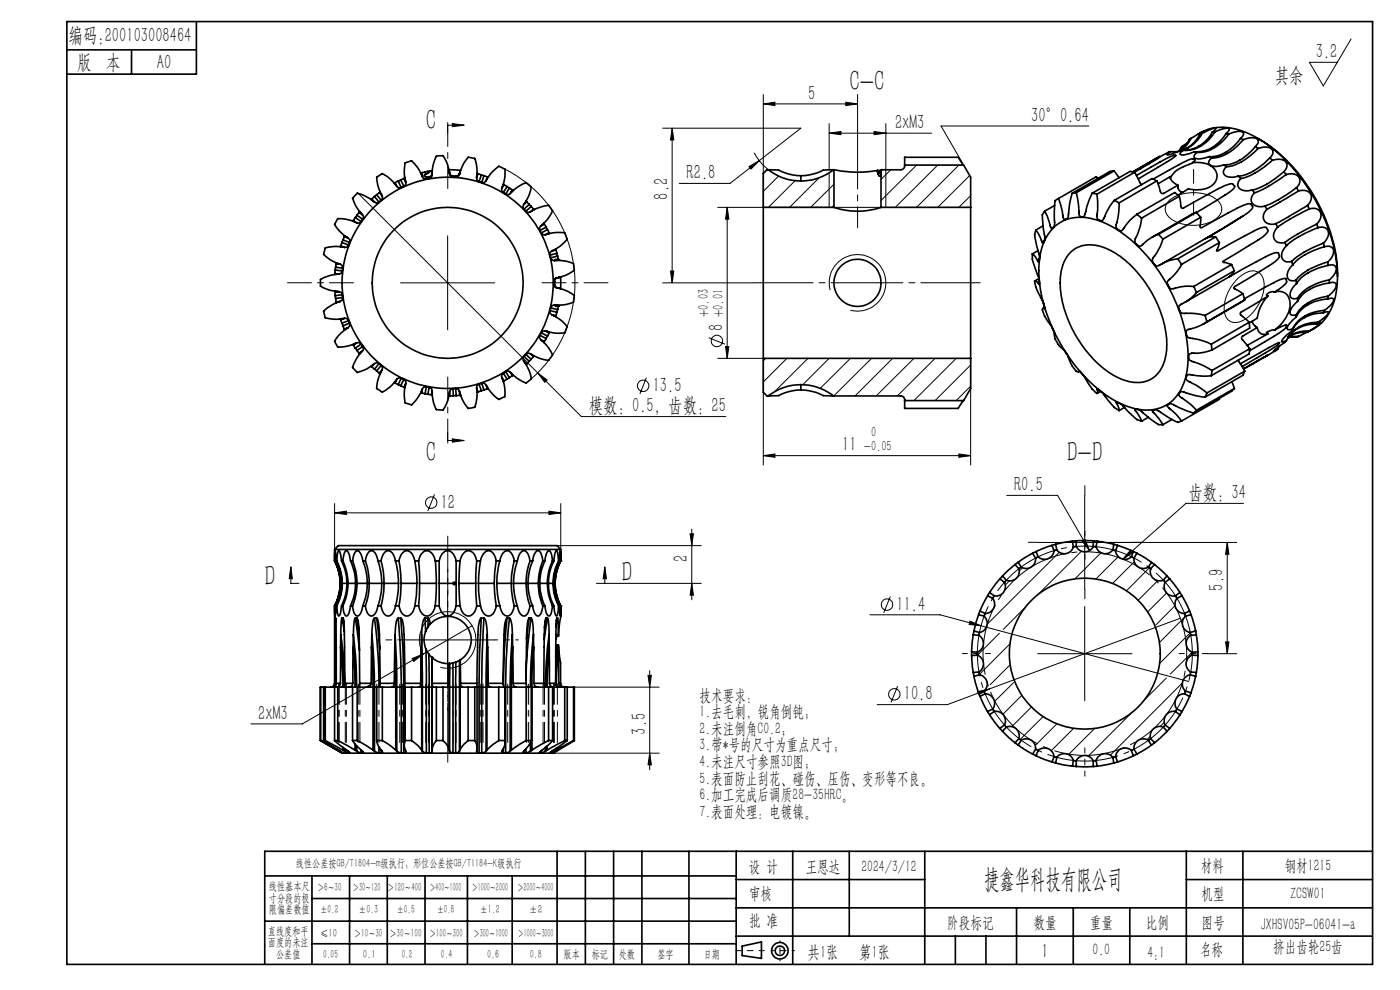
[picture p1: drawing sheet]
<svg xmlns="http://www.w3.org/2000/svg" width="297mm" height="210mm" viewBox="0 0 297 210" stroke-linecap="round" stroke-linejoin="round" font-family="sans-serif">
<defs><g id="words">
<g font-size="6.3">
<text x="180.2" y="19.4">C-C</text>
<text x="90.4" y="27.6">C</text>
<text x="90.4" y="98">C</text>
<text x="226.4" y="98">D-D</text>
<text x="56.2" y="124.3">D</text>
<text x="131.9" y="123.4">D</text>
</g>
<text font-size="5.6" x="208.8" y="188.3">捷鑫华科技有限公司</text>
<g font-size="4.4">
<text x="14.6" y="8.8">编码:200103008464</text>
<text x="16.4" y="14.6">版 本</text>
<text x="33.3" y="14.6">A0</text>
<text x="270.4" y="17.3">其余</text>
<text x="279.1" y="12.3">3.2</text>
<text x="171.5" y="21.2">5</text>
<text x="189.9" y="27.3">2xM3</text>
<text x="218.7" y="25.8">30°0.64</text>
<text x="145.7" y="38">R2.8</text>
<text x="141.7" y="42.3" transform="rotate(-90 141.7 42.3)">8.2</text>
<text x="153.4" y="70.3" transform="rotate(-90 153.4 70.3)">8</text>
<text x="138.5" y="83.1">13.5</text>
<text x="124.9" y="87.5">模数：0.5，齿数：25</text>
<text x="178.7" y="95.8">11</text>
<text x="93.5" y="107.9">12</text>
<text x="215.1" y="104.2">R0.5</text>
<text x="252.1" y="105.8">齿数：34</text>
<text x="145.9" y="119.1" transform="rotate(-90 145.9 119.1)">2</text>
<text x="259.5" y="125.3" transform="rotate(-90 259.5 125.3)">5.9</text>
<text x="190.2" y="129.5">11.4</text>
<text x="191.7" y="148.6">10.8</text>
<text x="54.8" y="152.7">2xM3</text>
<text x="137" y="155.8" transform="rotate(-90 137 155.8)">3.5</text>
<text x="221" y="203.2">1</text>
</g>
<g font-size="3.8">
<text x="171.3" y="203.2">共1张</text>
<text x="182.3" y="203.2">第1张</text>
</g>
<g font-size="3.5">
<text x="148.4" y="148.6">技术要求：</text>
<text x="148.4" y="152.1">1.去毛刺，锐角倒钝；</text>
<text x="148.4" y="155.6">2.未注倒角C0.2；</text>
<text x="148.4" y="159.2">3.带*号的尺寸为重点尺寸；</text>
<text x="148.4" y="162.7">4.未注尺寸参照3D图；</text>
<text x="148.4" y="166.2">5.表面防止刮花、碰伤、压伤、变形等不良。</text>
<text x="148.4" y="169.8">6.加工完成后调质28-35HRC。</text>
<text x="148.4" y="173.3">7.表面处理：电镀镍。</text>
<text x="158.9" y="184.9">设 计</text>
<text x="170.9" y="184.9">王恩达</text>
<text x="182.7" y="184.9">2024/3/12</text>
<text x="254.7" y="184.7">材料</text>
<text x="272.5" y="184.7">钢材1215</text>
<text x="158.9" y="190.8">审核</text>
<text x="254.9" y="190.7">机型</text>
<text x="273.8" y="190.8">ZCSW01</text>
<text x="158.9" y="196.5">批 准</text>
<text x="200.9" y="196.9">阶段标记</text>
<text x="219.3" y="196.9">数量</text>
<text x="231.2" y="196.9">重量</text>
<text x="243.1" y="196.9">比例</text>
<text x="254.9" y="196.9">图号</text>
<text x="267.4" y="197.3">JXHSV05P-06041-a</text>
<text x="231.8" y="202.5">0.0</text>
<text x="243.4" y="203.2">4:1</text>
<text x="254.5" y="202.5">名称</text>
<text x="270.1" y="201.8">挤出齿轮25齿</text>
</g>
<g font-size="3.1">
<text x="150.3" y="67.2" transform="rotate(-90 150.3 67.2)">+0.03</text>
<text x="153.4" y="67.2" transform="rotate(-90 153.4 67.2)">+0.01</text>
<text x="183.3" y="95.7">-0.05</text>
<text x="184.8" y="92.6">0</text>
</g>
<g font-size="2.5">
<text x="62.8" y="184">线性公差按GB/T1804-m级执行；形位公差按GB/T1184-K级执行</text>
<text x="57.1" y="188.8">线性基本尺</text>
<text x="57.1" y="191.3">寸分段的极</text>
<text x="67.3" y="189.1">＞6～30</text>
<text x="74.9" y="189.1">＞30～120</text>
<text x="82.2" y="188.9">＞120～400</text>
<text x="91.2" y="188.9">＞400～1000</text>
<text x="100.1" y="189.1">＞1000～2000</text>
<text x="109.8" y="189.1">＞2000～4000</text>
<text x="57.1" y="193.8">限偏差数值</text>
<text x="67.9" y="193.8">±0.2</text>
<text x="76.1" y="193.8">±0.3</text>
<text x="84.2" y="193.8">±0.5</text>
<text x="92.7" y="193.8">±0.8</text>
<text x="101.8" y="193.8">±1.2</text>
<text x="112.2" y="193.8">±2</text>
<text x="56.8" y="198.3">直线度和平</text>
<text x="56.8" y="200.7">面度的未注</text>
<text x="58.6" y="203.2">公差值</text>
<text x="67.9" y="198.7">≤10</text>
<text x="68.6" y="203.2">0.05</text>
<text x="75.2" y="198.7">＞10～30</text>
<text x="77" y="203.2">0.1</text>
<text x="82.6" y="198.7">＞30～100</text>
<text x="85.2" y="203.2">0.2</text>
<text x="91.1" y="198.7">＞100～300</text>
<text x="93.5" y="203.2">0.4</text>
<text x="100.4" y="198.7">＞300～1000</text>
<text x="103.3" y="203.2">0.6</text>
<text x="109.8" y="198.7">＞1000～3000</text>
<text x="112.4" y="203.2">0.8</text>
<text x="119.6" y="203.2">版本</text>
<text x="125.5" y="203.2">标记</text>
<text x="131.3" y="203.2">处数</text>
<text x="139.5" y="203.2">签字</text>
<text x="149.3" y="203.2">日期</text>
</g>
</g></defs>
<g fill="none" stroke="#000" stroke-width=".21">
<path d="M286.6 8.2l-5.9 10-2.9-5h5.9M96 26.2l2.5 .4-2.5 .3zM98.5 26.6h-3.5v1.7M107.1 35.9a27 27 0 0 1 5.5 44.6M140.6 27.2h29.3l-15 11.7h-10.8M142.6 27.2l.3 2.5h-.7zM142.6 27.2v32.8M158.9 35.3l2.2-1.2-1.8 1.8zM160 32.4a11.7 11.7 0 0 0 3 3.6M161.9 22l2.5-.3v.7zM161.9 20.1v23.9M161.9 22h20"/>
<path d="M165.2 37.4l-3.3 3.2M168.7 38.3l-5.7 5.7M173.8 37.7l-6.3 6.3M175.9 28.2l2.5-.3v.7zM175.9 26.2v9.8M175.9 28.2h21.7M175.9 36.6v7.4M176.9 39.1l-4.9 4.9M179.4 21.7l2.5 .3-2.5 .4zM181.9 20.1v15.6M185.4 27.9l2.5 .3-2.5 .4zM187.9 26.2v17.8"/>
<path d="M189 36l-2.1 2.1M194.5 35l-7.6 7.5M198.9 35l-9 9M203.4 35l-8.9 9M205.7 37.2l-6.8 6.8M231 26.7h-31.4l4.8 8.3M75.9 40.9l38.2 38.2M85 60h20M95 50v20M140.6 60h19.3M142.2 57.5h.7l-.3 2.5zM152.3 44h34.6"/>
<path d="M154.3 44v32M154.3 44l.3 2.5h-.7zM176.9 43.6l-.4 .4M205.9 41.5l-2.5 2.5M247.9 42.7a8.8 8.8 0 0 1 8.7-1.2 3.4 3.4 0 0 1 2.6 2.9 4.3 4.3 0 0 1-3.8 3.1 8.2 8.2 0 0 1-7.6-1.7 2.22 2.22 0 0 1 .1-3.1zM262.3 59.4a4.5 4.5 0 0 1 4.4-1.8 3.2 3.2 0 0 1 1.4 3.8 8.6 8.6 0 0 1-5.6 7 2.42 2.42 0 0 1-2.8-2.7 9.4 9.4 0 0 1 2.6-6.3zM114.1 79.1l2 1.5-.5 .5zM114.1 79.1l9.2 9.3h30.7M150.4 71.6l3.4 1.4M152.3 76h9.6v22.6M153.9 73.5h.7l-.3 2.5zM162.5 76l-.6 .5"/>
<path d="M166.9 76l-5 5M171.4 76l-7.1 7.1M175.9 76l-5.6 5.6M176.1 61.6a6 6 0 0 1 5.3-7.6 6 6 0 0 1 6.5 6.5 6 6 0 0 1-7.5 5.3M180.4 76l-6.4 6.4M184.9 76l-8 8M189.4 76l-8 8M193.9 76l-8 8M198.4 76l-8 8M202.8 76l-8.9 9M205.9 77.4l-7.5 7.6M205.9 76v22.6"/>
<path d="M95 91.7v1.7h3.5M96 93.1l2.5 .3-2.5 .4zM137.1 80.1l-1.4 3.5M161.9 96.7l2.5-.4v.7zM161.9 96.7h44M203.4 96.3l2.5 .4-2.5 .3zM205.9 81.9l-3.1 3.1M71 108.8l2.5-.4v.7zM71 106.8v9.7M71 108.8h48M92.2 104.9l-1.4 3.5M116.5 108.4l2.5 .4-2.5 .3z"/>
<path d="M118.2 115.7h30.6M119 106.8v9.7M146.4 113.2h.7l-.3 2.5zM146.8 112.2v15M213.6 105.1h10.8l6.7 11.7M224.7 117.1l-15.3 15.3M229.4 116.9l-9.1 9.1M229.6 114.8l.6-.4 .9 2.4zM230.1 105v20.1M233.6 117.3l-5.6 5.5M237.2 118.1l-4.7 4.7M239.9 116.7l.4 .5-2.1 1.4z"/>
<path d="M240.6 119.2l-4.6 4.6M260.3 115.1v23.6M260.3 115.1l.4 2.5h-.7zM262.4 115.1h-42.3M263.8 106.8h-12.2l-13.4 11.8M61.7 120.3l.3 2.5h-.7zM61.7 120.3v3.4h1.7M85 135.7h20M87.4 139.7l2.4-1-2 1.6zM89.2 137.3a6 6 0 0 1 5.3-7.5 6 6 0 0 1 6.5 6.5 6 6 0 0 1-7.6 5.3M95 125.8v20M95.9 123.7h1"/>
<path d="M96 123.4l.7 .7M96.4 123.3v.9M96.7 123.4l-.7 .7M100.2 132.7l-36.1 20.9h-10.9M126.5 123.7h22.3M128.3 120.3l.4 2.5h-.7zM128.3 120.3v3.4M146.8 123.7l.3 2.6h-.7zM184.5 130.4h14.9l8.7 2.3M188.9 126.5l-1.4 3.5M205.8 131.8l2.3 .9-2.5-.2zM208.1 132.7l44.1 11.9"/>
<path d="M211 126.4l-.2 .1M212 134.3l-4.6 4.7M214.1 123.2l-.8 .9M214.3 136.6l-6.5 6.5M216.9 120.4l-.7 .7M217.5 128.8l-4.7 4.7M220.1 138.7h20M230.1 128.6v20.1M243.8 120.4l-4.8 4.9M245.6 123.2l-4.2 4.1M247.5 125.8l-4 4M249.3 128.5l-4 4"/>
<path d="M250.4 131.2l-40.5 14.9M251.1 131.1l-5.1 5.2M252.5 134.3l-6.5 6.4M252.9 138.4l-4.7 4.6M256.1 138.7h6.3M260 136.2h.7l-.4 2.5zM117.4 159.8h22.4M121.8 145.8h18M137.5 143.3h.7l-.4 2.5zM137.8 159.8l.4 2.4h-.7zM137.8 142.3v21M190.4 145.5l-1.4 3.5"/>
<path d="M207.4 146.7l2.5-.6-2.3 1.2zM209.9 146.1l-8.9 3.4h-14.9M214.3 141l-4.2 4.2M215 144.8l-4 4M216.8 147.5l-4 4M218.8 150l-4.2 4.2M221.3 152l-4.9 4.9M224.2 153.5l-4.6 4.6M227.8 154.5l-4.8 4.7M232.2 154.5l-5.5 5.5M240 151.3l-9.1 9.1M244 156.2l-.7 .7"/>
<path d="M247 153.2l-.9 .9M247.4 143.8l-4.6 4.7M249.4 150.8l-.1 .1M250.8 144.9l-15.3 15.3"/>
<circle cx="152.1" cy="72.3" r="1.22"/>
<circle cx="136.4" cy="81.8" r="1.22"/>
<circle cx="91.5" cy="106.6" r="1.21"/>
<circle cx="188.2" cy="128.2" r="1.2"/>
<circle cx="189.7" cy="147.3" r="1.21"/>
</g>
<path d="M250.8 132.3a21.6 21.6 0 0 0-36.1-8.7 21.6 21.6 0 0 0 9.7 35.9 21.6 21.6 0 0 0 26.7-25.9l-.3-1.3" fill="none" stroke="#000" stroke-width=".21" stroke-dasharray="15.2 1.3 1.3 1.3" stroke-dashoffset="6.4" stroke-linecap="butt"/>
<path d="M252 132a22.8 22.8 0 0 0-38.2-9.2 22.8 22.8 0 0 0 10.3 37.8 22.8 22.8 0 0 0 28.2-27.3l-.3-1.3" fill="none" stroke="#000" stroke-width=".21" stroke-dasharray="15.2 1.3 1.3 1.3" stroke-dashoffset="2.7" stroke-linecap="butt"/>
<g fill="none" stroke="#000" stroke-width=".35">
<path d="M14.2 10.6h27.5M14.2 4.6h277v200h-277zM27.9 10.6v5.1M41.7 4.6v11.1h-27.5M83.7 38.8h-.1M83.7 38.8l.3 .5M83.8 38.8l.4 .7M83.8 38.8h-.1M84 39.3l-1.5-1.6-1.4-.9-.9 .6-.3 .2 .2 1.5 .8 2.1M84 39.3l.2 .2M84.2 39.5l.3 .3 .6-.1M84.5 38.4l-.7 .4"/>
<path d="M84.5 38.4l.6 1.3M85 38.2l.7 1.3M85 38.2l-.5 .2M85.7 39.5l-.6 .2M85.7 37.8l.4 .9M85.7 37.8l-.7 .4M85.8 37.8l.2 .5M85.8 37.8h-.1M85.9 37.8h-.1M86 38.3l.1 .4M86.1 38.7l-.1 .5-.3 .3M89.4 36.6l-.1 .1"/>
<path d="M89.4 36.6l.1 .6M89.4 36.6h.1M89.4 36.6l.2 .9M89.5 37.2l-1.1-1.9-1.1-1.2h-.2l-1.2 .5-.1 2.1 .2 1.6M89.5 37.2l.1 .3M89.6 37.5l.2 .3 .7 .2M90.2 36.5l-.8 .1M90.2 36.5l.1 .5M90.3 37l-.3 .3 .4 .2M90.4 37.5l.1 .5M90.8 36.4v.3M90.8 36.4l-.6 .1"/>
<path d="M90.8 36.7l-.5 .3M91 37.5l.1 .3M91 37.5h-.6M91.1 37.8l-.6 .2M91.3 36.3l-.5 .4M91.3 36.3l-.5 .1M91.6 36.5l.1 .3M91.6 36.8l.1 .3M91.6 36.8l-.2 .5-.4 .2M91.6 36.2v.6M91.6 36.2h.1M91.6 36.2l-.3 .1"/>
<path d="M91.7 37.1l-.2 .4-.4 .3M91.7 36.8v.3M95.2 36h.1M95.3 36l2.3 .2M95.3 36v.3M95.3 36.5l-.5-2.1-.8-1.4h-.9l-.5 .1-.3 .7-.4 1.3-.2 1.7M95.3 36.3v.2M95.3 36.5l.1 .4M95.3 36.3l.1 .4M95.4 36.9l.3 .5 .4 .1M95.4 36.7v.2M95.4 36.7a.73 .73 0 0 0 .7 .7"/>
<path d="M96.1 37.5l.6 .1M96.1 37.4v.1M96.1 37.4h.6M96.7 37.4v.2M97.5 37l-.4 .5-.4 .1M97.5 36.8v.2M97.5 36.8l-.3 .4-.5 .2M97.6 36.6l.8-2 .9-1.2h.2l1.2 .2 .5 2.1-.1 1.7M97.6 36.4v.2M97.6 36.6l-.1 .4M97.6 36.4l-.1 .4M97.6 36.2v.2"/>
<path d="M97.6 36.2h.1M101.1 37.7l.2 .6 .3 .2M101.1 37.4v.3M101.3 36.9l-.1-.1 .2 .1M101.3 36.9l-.2 .5M101.3 36.9h.1M101.4 36.9l-.3 .8M101.4 36.9l.7 .2M101.6 38.5l.6 .2M102.1 37.1l-.5 1.4M102.1 37.1l.6 .2M102.7 37.3l.7 .2"/>
<path d="M102.7 37.3l-.5 1.4M103.1 38.3l-.3 .4h-.6M103.3 38l1.3-1.7 1.2-1 .7 .3 .6 .3v.5l-.1 1.6-.4 1.6M103.3 38l-.2 .3M103.4 37.5l-.3 .8M103.4 37.5v.1M103.4 37.6h.2M103.4 37.6l-.1 .4M106.5 39.9v.6l.3 .3M106.6 39.6l-.1 .3M106.8 39.1h.1M106.9 39.1l-.3 .5"/>
<path d="M106.9 39.1v.1M106.9 39.2l-.4 .7M106.9 39.2l.7 .4M107.6 39.6l-.8 1.2M107.6 39.6l.5 .3M108.1 39.9l.6 .4M108.1 39.9l-.8 1.3M163 36h.2a6.9 6.9 0 0 1 3.5 .7l1.6 .4 1.6 .2M163 36a11.4 11.4 0 0 0 6.9 2.4M163 36h-.3l-.8 .8v7.2M169.9 37.3v1.1M176.8 36l-2.1 .1-2.3 .8-2.5 .4"/>
<path d="M176.8 36a11.6 11.6 0 0 1-6.9 2.4M176.8 36h.1M176.9 36l.8 .2a22.7 22.7 0 0 0 8.4 0M176.9 36v8M186.1 36.2h.8M186.1 36.2l.1 .2M186.2 36.4v.4M186.2 36.4l.7 .1M186.2 36.8l.3 .6M186.2 36.8h.7M186.9 36.7l-.1 .6-.2 .1M186.9 36h.1"/>
<path d="M186.9 36v8M191.9 35a.81 .81 0 0 1-.8 1h-4.2M191.9 35v-1.6h11.4l1 1.6M191.9 35h12.5l1.5 2.6v6.4M232.9 37.8l-.3-.3-8.1 4.6M236.3 36.3l1.1 1.4M236.3 36.3l-.8 .1-8.1 4.6M236.3 36.3l-8 4.6M240.3 36.5l5.6-3.1-5.2 3.1M240.7 36.5l1.1 2.2 .4 .4M240.7 36.5l-1-.1-8 4.6M240.7 36.5l-8 4.7"/>
<path d="M241.1 37.2l6.6-3.7 1.3-.6 .4 .1-1.6 1.2-6.3 3.8M245.2 33.6l-4.9 2.9M245.4 38.4l.8 2.4a.46 .46 0 0 0 .7 .2l3-1.7M245.4 38.4l-1-.5-8 4.6M245.4 38.4l-8 4.6M245.7 39l2.5-1.5a2.42 2.42 0 0 0 1.7 1.8M248.3 32.2l-3.2 1.5 .9-.5h.1M249.9 39.3l.2 1 .8 .5M250 32.1l-1.7 .1M250.8 31.1l-.6 .9M251 31.9h-.5l-2 .8-.9 .1 .7-.6M251 31.9l-.7 .6a.46 .46 0 0 0 .7 .4l2.4-.7"/>
<path d="M252 30.3l-1.2 .8M252.7 29.3l-.4 .3-.7 1.2-1.1 1.1M252.7 29.3l-.7 1.2-1.4 1.4M253 34.5a4.9 4.9 0 0 1 4.9 1.8 2.77 2.77 0 0 1-2.5 3.8l-1.6 .2-1.7-.2-2.2 1.3M253 34.5l.5-.6a1.42 1.42 0 0 0-1.7 .2l-7.1 3.9M253 34.5l-.4 .2a7.3 7.3 0 0 0-4.1 2.6l-.2 .5M253.4 32.2l.6 .1M254 32.3l-.2 .2a.57 .57 0 0 0-.5 .5 .57 .57 0 0 0 .4 .6 4.4 4.4 0 0 0 2.8-.4M254.1 28.5a10.9 10.9 0 0 1 10.8-.2 34 34 0 0 1 15.1 16 30 30 0 0 1 3.4 17.9 10.1 10.1 0 0 1-6 8.3M254.6 28.4l.7-.5-2.6 1.4M254.6 28.4a6.9 6.9 0 0 1-3.8 3.5M255 28.3l-.4 .1"/>
<path d="M255 28.3a7.3 7.3 0 0 1-4.1 3.6M256.5 33.2l.5 .3M257 33.5a.9 .9 0 0 0-.3 1.5 3.6 3.6 0 0 0 2.9 0M257.2 28h.5M257.2 28l.7-.7a.67 .67 0 0 0-.9 .1l-2 .9M257.2 28a7.1 7.1 0 0 1-5.8 3.9M257.7 28l1.2-.5a2.24 2.24 0 0 1 1.8-.2l.1 .3-.7 .7M257.7 28a7.4 7.4 0 0 1-6.7 3.9M259.6 35l.6 .4M260.1 28.3l.6 .2M260.1 28.3a7.3 7.3 0 0 1-6.7 3.9M260.2 35.4a1.16 1.16 0 0 0-.6 1.4 1.16 1.16 0 0 0 1.3 .8h1l.8-.2"/>
<path d="M260.7 28.5a3.7 3.7 0 0 1 3-.5 .86 .86 0 0 1-.5 1.3M260.7 28.5a8.1 8.1 0 0 1-6.7 3.8M262.7 37.4l.5 .5M263.2 29.3l.6 .3M263.2 29.3a8 8 0 0 1-6.7 3.9M263.2 37.9a1.39 1.39 0 0 0-.6 1.6 1.39 1.39 0 0 0 1.6 1l1.4-.2M263.8 29.6a2.61 2.61 0 0 1 3 .1v.7l-.5 .7M263.8 29.6a9.2 9.2 0 0 1-6.8 3.9M266.3 31.1l.6 .4M266.3 31.1a9.4 9.4 0 0 1-6.7 3.9M266.8 29.3a35.5 35.5 0 0 1 15.2 19.4l.3 .7a28 28 0 0 1 1.4 9.3M266.9 31.5a2.78 2.78 0 0 1 3 .2 1.22 1.22 0 0 1-.5 1.8"/>
<path d="M266.9 31.5a11 11 0 0 1-6.7 3.9M269.4 33.5l.5 .5M269.4 33.5a11 11 0 0 1-6.7 3.9M269.9 34a2.32 2.32 0 0 1 3.1 .7l-.1 1-.6 .7M269.9 34a15.4 15.4 0 0 1-6.7 3.9M272.3 36.4l.6 .6M272.3 36.4a15.2 15.2 0 0 1-6.7 3.9M272.9 37l-3.8 2.5-3 1.4M272.9 37a2.04 2.04 0 0 1 2.8 1l-.1 1-.6 .8M275 39.8l-3.8 2.6-2.9 1.3M275 39.8l.5 .7M71 58.1v.1"/>
<path d="M71 58.1l.5 .1M71 58l.9 .1M71 58v.1M71.1 57.3l-.1 .7M71.1 57.3l1.5 .2M71.2 56.7l1.5 .2M71.2 56.7l-.1 .6M71.3 55.9l.9 .1M71.3 55.9l-.1 .8M71.3 55.9h.1M71.3 55.9h.5M71.5 58.2l-1.5 .2-2 .9v1.4l1.9 .9 1.6 .2"/>
<path d="M71.8 55.9l.4 .1M71.9 58.1l-.4 .1M72.2 56l.3 .3 .2 .6M72.2 52.2v.1M72.2 52.2l.5 .2M72.3 52.1l.8 .4M72.3 52.1l-.1 .1M72.5 51.4l-.2 .7M72.5 51.4l1.4 .6M72.6 57.5l-.2 .4-.5 .2M72.7 56.9l-.1 .6M72.7 52.4l-1.6-.1-1.6 .1-.5 .2-.2 .9-.1 .5 .6 .5 1 .8 1.5 .6"/>
<path d="M72.7 52.4l.4 .1M72.8 50.9l1.4 .5M72.8 50.9l-.3 .5M73.1 50.2l-.3 .7M73.1 50.2l.8 .3M73.1 50.1l.5 .2M73.1 50.1v.1M73.1 50v.1M73.6 50.3l.3 .2M73.9 50.5l.3 .3v.6M73.9 52l-.4 .4-.4 .1M74.2 51.4l-.3 .6"/>
<path d="M74.9 46.8v.1M74.9 46.8l.4 .3M75 46.8l.7 .5M75 46.8h-.1M75.3 47.1l-.7-.3-1.9-.4h-1.1l-.1 .3-.5 .9 .9 1.3 1.7 1.4M75.3 47.1l.4 .2M75.4 46.1l-.4 .7M75.4 46.1l1.2 .9M75.7 45.6l1.2 .9M75.7 45.6l-.3 .5M76.2 45l.7 .6M76.2 45l-.5 .6"/>
<path d="M76.2 45l.5 .3M76.2 45h.1M76.3 44.9l-.1 .1M76.6 47l-.4 .3h-.5M76.7 45.3l.2 .3M76.9 45.6l.2 .4-.2 .5M76.9 46.5l-.3 .5M78.8 42.3h-.1M78.8 42.3l.3 .3M78.9 42.2l.5 .7M78.9 42.2l-.1 .1M79.1 42.6l-1.8-1.1-1.5-.5-1 1 .6 1.5 1.3 1.8"/>
<path d="M79.1 42.6l.3 .3M79.4 42.9l.4 .1 .6-.1M79.4 41.7l-.5 .5M79.4 41.7l1 1.2M79.9 41.3l1 1.2M79.9 41.3l-.5 .4M80.5 40.8l.6 .7M80.5 40.8l-.6 .5M80.5 40.8l.1-.1-.1 .1M80.5 40.8l.4 .4M80.5 40.8h.1M80.9 42.5l-.5 .4"/>
<path d="M80.9 41.2l.2 .3M81.1 41.5v.4l-.2 .6M106.8 40.8l.5 .4M108.2 41.1l-.3 .2-.6-.1M108.5 40.8l1.2-1.1 1.9-1 .6 .5 .5 .4-.1 .6-.5 1.5-.8 1.4M108.5 40.8l-.3 .3M108.7 40.3l-.5 .8M108.7 40.3h.1M108.8 40.3l.1 .1M108.8 40.3l-.3 .5M111.1 43.4l-.2 .6 .3 .4M111.2 44.4l.4 .4"/>
<path d="M111.3 43.1l-.2 .3M111.6 44.8l.5 .3 .4-.2M111.6 42.7l.1 .1M111.7 42.8l-.4 .3M111.7 42.8h.1M111.7 42.8l-.6 .6M111.7 42.8l.6 .5M112.3 43.3l-1.1 1.1M112.3 43.3l.4 .5M112.7 43.8l.5 .5M112.7 43.8l-1.1 1M112.9 44.8l1.4-.7 2.1-.5 .6 .8 .2 .3-.5 1-.6 .9-1.1 1.1"/>
<path d="M112.9 44.8l-.4 .1M113.2 44.3l-.7 .6M113.2 44.3v.1M113.2 44.4l.1 .1M113.2 44.4l-.3 .4M114.5 48.9l.3 .5M114.7 47.9l-.3 .6 .1 .4M114.8 49.4l.5 .4h.4M115 47.7l-.3 .2M115.4 47.5v-.1l.1 .1M115.4 47.5l-.4 .2M115.4 47.5h.1"/>
<path d="M115.5 47.5l-.8 .4M115.5 47.5l.4 .7M115.9 48.2l-1.4 .7M115.9 48.2l.2 .5M116.1 49.7l1.6-.4 2.1 .1 .3 .7 .2 .6-.3 .4-1.2 1.1-1.4 .9M116.1 49.7l-.4 .1M116.1 48.7l.4 .7M116.1 48.7l-1.3 .7M116.5 49.4l-.8 .4M116.5 49.4v.1M116.5 49.5l.1 .1M116.5 49.5l-.4 .2"/>
<path d="M116.7 54.1l.1 .6M116.8 54.7l.3 .4 .5 .2M117.1 53.2l-.4 .5v.4M117.4 53.1l-.3 .1M117.5 59.7v.6M117.5 59.7h.2M117.7 59.7v.6M117.9 52.8v.1M117.9 52.9l-.5 .2M117.9 52.9v.1M117.9 53l-.8 .2M117.9 53l.2 .8"/>
<path d="M118 55.2l2.2 .2 1.5 .5 .1 1.4-1.8 1.1-1.6 .5h.2M118 55.2l-.4 .1M118.1 58.9l-.5 .4-.1 .4M118.1 58.9h.2a.73 .73 0 0 0-.6 .8M118.1 53.8l-1.4 .3M118.1 55.1l-.5 .2M118.1 53.8l.2 .5M118.1 55.1h.4M118.3 54.3l-1.5 .4M118.3 54.3l.2 .8M118.4 55.1h.1M118.4 55.1l-.6-.1 .3 .1"/>
<path d="M118.5 55.1v.1M118.5 55.1l-.5 .1M118.5 55.1h.1M118.6 58.9h-.5M118.9 58.8v2.4M118.9 58.8h.1M118.9 58.8l-.3 .1M161.9 44v32M161.9 44h15M176.9 44h.1a15.8 15.8 0 0 0 9.9 0M186.9 44h19M205.9 44v32"/>
<path d="M219 53.9v.1a10.9 10.9 0 0 0 1.3 4.8l.2 1.5a1.13 1.13 0 0 0-1-.7M219.5 59.6a11.1 11.1 0 0 0 1.8 4.4l.4 1.5-.3-.1a.48 .48 0 0 0-.1 .8l.6 1.3 1.2 1.8 .6 1.2a4.6 4.6 0 0 0 2 3.7l.8 1.2a7.6 7.6 0 0 0 2 3.4l.2 .1 .3-.2 1 1.1a10.6 10.6 0 0 0 2.7 3.7 .83 .83 0 0 0 0-1l1.1 .8a13.7 13.7 0 0 0 3.5 3.7l.1 .1M219.7 48.8l-.1 .6a19.3 19.3 0 0 0 .9 5l-.2 1.2-.7-1.2-.6-.5M220.2 53.2l-1.2 .7M220.4 59.1l-.9 .5M221.3 47.9l-1.6 .9M221.6 44.8l-.5 .8 .2 2.9a4 4 0 0 1 .2 2.5l-.2 .5h-.1l-.7-1.6-.8-1.1M223.2 48.6a8.7 8.7 0 0 1 9.8-1.8 27.1 27.1 0 0 1 12.4 10.2 32.6 32.6 0 0 1 6.6 20.3 10.7 10.7 0 0 1-4.4 8.6 10.1 10.1 0 0 1-9.5-.1 31.3 31.3 0 0 1-13.8-14.1 28.2 28.2 0 0 1-3.6-18 11.6 11.6 0 0 1 2.5-5.1zM223.7 43.6l-2.1 1.2M224.5 42.1l-.7 .5-.1 2.3v2.6l-.1 .5-.4 .5-.3-.3-.7-2.3-.6-1.1M227.1 53.5a6.9 6.9 0 0 1 8.2-.5 23.5 23.5 0 0 1 10.3 11.6 18.4 18.4 0 0 1 1.5 12 6.1 6.1 0 0 1-8.5 4.1 20.3 20.3 0 0 1-10.2-9.2 21 21 0 0 1-3.3-14.1 8 8 0 0 1 2-3.9zM227.4 41l-.4 1.7-.3 2.5a1.07 1.07 0 0 1-.5 1.3l-.4 .1-.2-.2-.6-2.9-.5-1.4"/>
<path d="M228.3 40.9l-.9 .1M228.3 40.9l.4 2.1 .2 2.3a.65 .65 0 0 0 .7 .7l.3-.1 .2-.3a17.8 17.8 0 0 1 1.6-4.6M231.7 41l1 .2M232.7 41.2a19.6 19.6 0 0 1 0 5 .81 .81 0 0 0 1.3 .4 15.1 15.1 0 0 1 2.4-4.1M236.4 42.5l1 .5M237.4 43a18.4 18.4 0 0 1-.7 5.1 1.02 1.02 0 0 0 1.4 .7 12.9 12.9 0 0 1 3.1-3.3M241.2 45.5l1 .8M242.2 46.3a13.6 13.6 0 0 1-1.4 4.5 1.17 1.17 0 0 0 1.2 1.4 10.1 10.1 0 0 1 3.8-2.5M245.8 49.7l.9 1M246.7 50.7a14.5 14.5 0 0 1-2.2 4.3 1.34 1.34 0 0 0 1.1 1.4 10.7 10.7 0 0 1 4.3-1.5M249.9 54.9l.7 1.2M250.2 41.6l.3 2.3 .4 .3 9-4.8 1.4-.4 .6 .4v.3l-.3 .4-1.1 .9-6.7 4.1"/>
<path d="M250.2 41.6l-1-.8-8 4.7M250.2 41.6l-8 4.7M250.6 56.1a12.3 12.3 0 0 1-2.9 3.6 1.27 1.27 0 0 0 1.2 1.5l2.7-.5 1.6 .1M253.8 45l-.8 .4-8.6 4.9M253.8 45l.9 1.1M253.8 45l-8 4.7M254.7 46.1l-8 4.6M256.2 50.4l-.7 .4M257.9 50.3l.8 1.2M257.9 50.3l-8 4.6M258.7 51.5l-.5 1.8 9-4.8 1.2-.3 .3 .1 .3 .6a3.2 3.2 0 0 1-1.8 1.8l-7.8 4.9 1.9 .5M258.7 51.5l-8.1 4.6"/>
<path d="M261.3 47.3l-15 8.7M261.3 56.1l.6 1.3M261.3 56.1l-8.1 4.7M261.9 57.4l-1.1 1.3M261.9 57.4l-8.1 4.6M263.7 45.8l-7.5 4.6 1.7-.1M263.7 45.8a4 4 0 0 0 2-2l-.4-.6h-.3l-1.2 .4-9 4.7-.2-.2 .1-2M263.7 45.8l-2.5 1.6M265.6 40.3l.5 .6M266.1 40.9a1.6 1.6 0 0 0-.6 1.9 1.6 1.6 0 0 0 1.7 1l1.1-.1M268.3 43.7l.5 .7M268.8 44.4a1.78 1.78 0 0 0 0 2.9l.8 .3 1.1-.2"/>
<path d="M270.7 47.4l.3 .8M271 48.2a2.13 2.13 0 0 0-.6 2.7 1.92 1.92 0 0 0 2.2 .5M272.6 51.4l.3 .8M272.9 52.2a2.19 2.19 0 0 0-.7 2.9l.6 .4 1.2-.1M274 55.4l.2 .8M274.2 56.2a2.27 2.27 0 0 0-.8 3.1l.9 .3 .7-.2M275 59.4l.1 .8M275.5 40.5l-6.7 3.9M275.5 40.5a1.93 1.93 0 0 1 2.7 1.1l-.2 1.1-.6 .9M277.4 43.6l-6.7 3.8M277.4 43.6l.4 .7M277.8 44.3l-3.4 1.8-3.4 2.1"/>
<path d="M277.8 44.3a1.66 1.66 0 0 1 2.4 1.4l-.2 1-.7 .8M279.3 47.5l-4 2.2-2.7 1.7M279.3 47.5l.3 .8M279.6 48.3a1.54 1.54 0 0 1 2 .4 1.54 1.54 0 0 1-.2 2l-.7 .9M279.6 48.3l-1.4 .6a16.1 16.1 0 0 0-5.3 3.3M280.7 51.6l.3 .7M280.7 51.6a18.9 18.9 0 0 0-6.7 3.8M281 52.3a1.33 1.33 0 0 1 1.7 .3 1.33 1.33 0 0 1-.1 1.8l-.9 1.2M281 52.3a12.7 12.7 0 0 0-6.8 3.9M281.7 55.6l.1 .7M281.7 55.6a12.7 12.7 0 0 0-6.7 3.8M281.8 56.3a1.12 1.12 0 0 1 1.7 .6 2.97 2.97 0 0 1-1.5 2.5"/>
<path d="M281.8 56.3a11 11 0 0 0-6.5 3.5l-.2 .4M282 59.4v.6M282 59.4a9.9 9.9 0 0 0-6.7 3.8M71 61.8v.1M71 62l.1 .7M71 61.9v.1M71.1 62.7l.1 .6M71.2 63.3l.1 .8M71.3 64.1h.1M71.5 61.8l-.5 .1M71.5 61.8l.4 .1M71.8 64.1l-2.3 1.2-.8 .7 .1 .5 .2 .9 2.1 .3 1.6-.1"/>
<path d="M71.8 64.1h-.5M71.9 61.9l.4 .1 .3 .5M71.9 61.9l-.9 .1M72.2 64l-.9 .1M72.2 64l-.4 .1M72.2 67.7v.1M72.2 67.8h.1M72.3 67.8l.2 .8M72.5 68.6l.3 .5M72.6 62.5l.1 .6M72.6 62.5l-1.5 .2M72.7 63.1l-.1 .5-.4 .4"/>
<path d="M72.7 63.1l-1.5 .2M72.7 67.6l-.5 .2M72.8 69.1l.3 .7M73.1 69.8v.1M73.1 67.5l.6 .2 .2 .3M73.1 69.9v.1M73.1 67.5l-.8 .3M73.1 67.5l-.4 .1M73.6 69.7l-2 1.8-.6 .9 .1 .3 .5 .9 2.2-.2 1.5-.5M73.6 69.7l-.5 .2M73.9 69.5l-.8 .3M73.9 69.5l-.3 .2"/>
<path d="M73.9 68l.3 .6M73.9 68l-1.4 .6M74.2 68.6v.4l-.3 .5M74.2 68.6l-1.4 .5M74.9 73.1v.1M74.9 73.2h.1M75 73.2l.4 .7M75.3 72.9l-.4 .3M75.4 73.9l.3 .5M75.7 72.7h.5l.4 .3M75.7 72.7l-.7 .5M75.7 72.7l-.4 .2"/>
<path d="M75.7 74.4l.5 .6M76.2 75h.1M76.2 75l.1 .1M76.6 73l.3 .5M76.6 73l-1.2 .9M76.7 74.7l-1 1.3-.9 2 1 1 2-.7 1.3-.9M76.7 74.7l-.5 .3M76.9 74.4l-.7 .6M76.9 74.4l-.2 .3M76.9 73.5l.2 .6-.2 .3M76.9 73.5l-1.2 .9M78.7 77.7h.1"/>
<path d="M78.8 77.7l.1 .1M78.9 77.8l.5 .5M79.1 77.4l-.3 .3M79.4 77.1l.4-.1 .6 .1M79.4 77.1l-.5 .7M79.4 77.1l-.3 .3M79.4 78.3l.5 .4M79.9 78.7l.6 .5M80.4 77.1l.5 .4M80.4 77.1l-1 1.2M80.5 79.2h.1M80.5 79.2l.1 .1-.1-.1"/>
<path d="M80.9 77.5l.2 .4v.6M80.9 77.5l-1 1.2M80.9 78.8l-.6 1.5-.3 1-.1 1.1 .3 .2 .9 .6 1.8-1.2 1.1-1.3M80.9 78.8l-.4 .4M81.1 78.5l-.6 .7M81.1 78.5l-.2 .3M106.8 79.2l-.3 .3v.6M106.8 79.2l.8 1.2M107.3 78.8l.4-.1 .5 .2M107.3 78.8l-.5 .4M107.3 78.8l.8 1.3M108.2 78.9l.5 .8"/>
<path d="M108.2 78.9l.3 .3M108.5 79.2l.3 .4M108.7 79.7l-.6 .4M108.8 79.6l-.1 .1M108.9 79.6h-.1M111.1 76.6l.6 .6M111.1 76.6l.2 .3M111.2 75.6l-.3 .4 .2 .6M111.2 75.6l1.1 1.1M111.3 76.9l.8 1.4a3.7 3.7 0 0 1 .5 2.2l-.8 .6a2.2 2.2 0 0 1-1.6-.6l-1.7-1.3M111.3 76.9l.4 .3M111.6 75.2l-.4 .4"/>
<path d="M111.6 75.2l1.1 1M111.7 77.2l-.1 .1M111.7 77.2h.1M112.3 76.7l-.6 .5M112.5 75.1l-.3-.2-.6 .3M112.5 75.1l.7 .6M112.5 75.1l.4 .1M112.7 76.2l-.4 .5M112.9 75.2l.3 .4M113.2 75.7l-.5 .5M113.2 75.6v.1M113.3 75.5l-.1 .1"/>
<path d="M114.5 71.1l-.1 .4 .3 .6M114.5 71.1l1.4 .7M114.7 72.1l.8 .4M114.7 72.1l.3 .2M114.8 70.6l-.3 .5M114.8 70.6l1.3 .7M115 72.3l1.1 1.2 .8 1.1 .3 .7-.2 .3-.6 .8-1.6-.3-1.9-.9M115 72.3l.4 .2M115.5 72.5l-.1 .1v-.1M115.5 72.5h-.1M115.7 70.2l-.6 .1-.3 .3M115.7 70.2l.8 .4"/>
<path d="M115.7 70.2l.4 .1M115.9 71.8l-.4 .7M116.1 70.3l.4 .2M116.1 71.3l-.2 .5M116.5 70.6l-.4 .7M116.5 70.5v.1M116.6 70.4l-.1 .1M116.7 65.9v.4l.4 .5M116.7 65.9l1.4 .3M116.8 65.3l-.1 .6M116.8 65.3l1.5 .4M117.1 66.8l.8 .2"/>
<path d="M117.1 66.8l.3 .1M117.4 66.9l1.4 .9 1 .9 .5 .6-.2 .6-.3 .7-2.1 .1-1.6-.4M117.4 66.9l.5 .2M117.5 60.3l.2 .5 .4 .3M117.5 60.3h.2M117.6 64.7l-.4 .1-.4 .5M117.6 64.7l.5 .2M117.6 64.7h.4M117.7 60.3a.82 .82 0 0 0 .6 .8M117.9 67.1v.1M117.9 67v.1M118 64.7l.5 .2"/>
<path d="M118.1 61.1h.2M118.1 61.1h.3M118.1 64.9l-.3 .1 .6-.1M118.1 66.2l-.2 .8M118.1 64.9h.4M118.3 61.1h.3M118.3 65.7l-.2 .5M118.4 64.9h.1M118.4 61.1l2.1 .7 1.3 .9v.3l-.1 1.1-1.6 .5-2.1 .1M118.4 61.1h.2M118.5 64.9h.1M118.5 64.9l-.2 .8"/>
<path d="M118.5 64.8v.1M118.6 61.1l.3 .1M118.9 61.2h.1M161.9 76v7.2l.8 .8h.3M161.9 76h44M205.9 76v6.4l-1.5 2.6h-12.5M221.6 65.2l-.3 .2M229 78.7l-.2 .2M253.2 60.8l.6 1.2M253.8 62a10.2 10.2 0 0 1-3.6 2.8 1.24 1.24 0 0 0 1 1.7h2.2l2.3 .4M255.7 66.9l.3 1.4M256 68.3a12.5 12.5 0 0 1-4.2 1.7 1.15 1.15 0 0 0 .7 1.7l1.6 .3 2.9 1"/>
<path d="M257 73l.1 1.3M257 79.7a17.3 17.3 0 0 1-4.9-.2 .78 .78 0 0 0-.2 1.2 18.2 18.2 0 0 1 4.1 2.7M257.1 74.3a13.4 13.4 0 0 1-4.6 .7 .96 .96 0 0 0 .1 1.5 17.9 17.9 0 0 1 4.5 2.1M257.1 78.6l-.1 1.1M262.7 76.4l1.4 2.3M263.1 77.2l6.1-3.5 2.2-1-.2 .4-.6 .4-7.1 4.2M263.6 64l-8.4 4.8M263.7 62.3l-1.9-1.1 .1-.4a80 80 0 0 0 8.9-5.5l.6-.9-.2-.7-.2-.1-1.2 .3-3.2 1.6-15.2 8.6M263.7 62.3l.4 1.3M263.7 62.3l-8 4.6M263.8 78.2l5.2-2.9-5.2 3M264.1 63.6l-.5 .3"/>
<path d="M264.1 78.7l-.4 .9-8 4.6M264.1 63.6l-8.1 4.7M264.1 78.7l-8.1 4.7M265 68.4l.1 1.2-8 4.7M265 68.4l-8 4.6M265.1 74l-.1 1.1-8 4.6M265.1 74l-8 4.6M265.7 68.1l.2 .6 .8 .8M266.7 69.5l-3.2 1.9a.5 .5 0 0 0 .1 .7l1.5 1.9M266.7 69.5a1.54 1.54 0 0 0 2.3 1.3M269 62.8l-5.8 3.5a.39 .39 0 0 0 .1 .6l1.7 1.5M269 62.8a8.2 8.2 0 0 0-2.3 4.7l-1.7 1"/>
<path d="M269 70.8l-4.4 2.5M270.4 62l.5-.4a4 4 0 0 0 2-1.8l-.1-.6-.2-.2-1.3 .4-7.3 4M270.4 70a5.1 5.1 0 0 1 2.5-1 1.24 1.24 0 0 1-.8 1.1l-7 4.3M270.4 62a2.39 2.39 0 0 1 3.3 2.5 7.5 7.5 0 0 1-3.3 5.5M270.4 62a1.34 1.34 0 0 0-1.7 .7l.3 .1M270.4 70l-.7 .1-1 .4 .3 .3M271 74.1l-3.1 1.9M271.4 73.4l-.4 .7M272.9 72.2l-2.7 2.3 .8-.4M273.3 71.6h-.1M274 70.2l-1.8 1.7a.38 .38 0 0 0-.3 .2 .38 .38 0 0 0 .2 .4l.8-.3M274.2 69.7l-.2 .5"/>
<path d="M275 67.3l-.6 .5a2.67 2.67 0 0 0-1.3 2l.4 .1 .7-.2M275.1 60.2a2.44 2.44 0 0 0-1.2 2.9l.5 .3 .9-.2M275.1 66.7l-.1 .6M275.3 63.2v.7M275.3 63.9a3.4 3.4 0 0 0-1.6 2.5 .85 .85 0 0 0 1.4 .3M275.5 71.4l-2.3 .2M275.5 71.4l-2.2 .2M277.2 70.5l-1.7 .9M277.4 70.5h-1.4l-1.2 .3-1.5 .6M277.8 70.2l-.4 .3M277.8 70.2l-2.2 .2-2.2 1M279.3 68.7l.9-.3-1 .9-1.4 .9"/>
<path d="M279.3 68.7a7 7 0 0 0-5.8 2.6M279.6 68.4l-.3 .3M279.6 68.4a7.1 7.1 0 0 0-6.7 3.8M280.7 66.3l.8-.2a.29 .29 0 0 1 .3 .2 .29 .29 0 0 1-.2 .4l-2 1.7M280.7 66.3a7.2 7.2 0 0 0-6.7 3.9M281 65.9l-.3 .4M281 65.9a7.6 7.6 0 0 0-6.8 3.8M281.7 63.4l.5-.1a.52 .52 0 0 1 .7 .2 .52 .52 0 0 1-.2 .7l-1.7 1.7M281.7 63.4a7.6 7.6 0 0 0-6.7 3.9M281.8 62.8l-.1 .6M281.8 62.8a8.6 8.6 0 0 0-6.7 3.9M282 60a.92 .92 0 0 1 1.5 .5 3.9 3.9 0 0 1-1.7 2.3"/>
<path d="M282 60a8.7 8.7 0 0 0-6.7 3.9M83.6 81.2h.1M83.7 81.2h.1M83.8 81.2l.7 .4M84 80.7l-.3 .5M84.2 80.5l-.4 .7M84.2 80.5l-.2 .2M84.5 81.6l.5 .2M85 81.8l.7 .4M85.1 80.2l.6 .3M85.1 80.2h-.7l-.2 .3M85.1 80.2l-.6 1.4"/>
<path d="M85.7 80.5l.3 .3 .1 .5M85.7 80.5l-.7 1.3M85.7 82.2h.1M85.8 82.2h.1M86 81.7l-.2 1.6v1.1l.1 1 .4 .2 1 .3 1.1-1.2 1.1-1.9M86 81.7l-.2 .5M86.1 81.3l-.4 .9M86.1 81.3l-.1 .4M89.3 83.3l.1 .1M89.4 83.4h.1M89.4 83.4l.8 .1M89.5 82.8l-.1 .6"/>
<path d="M89.6 82.5l-.2 .9M89.6 82.5l-.1 .3M90.2 83.5l.6 .1M90.5 82l.6 .2M90.5 82l-.5 .1-.4 .4M90.5 82l-.3 1.5M90.8 83.6l.7 .1M91.1 82.2l.3 .2 .3 .5M91.1 82.2l-.3 1.4M91.5 83.7h.1M91.6 83.7l.1 .1M91.7 83.2l.3 2.2 .6 1.5h.1l1.3 .1 .8-1.4 .5-2.1"/>
<path d="M91.7 83.2l-.1 .5M91.7 82.9l-.2 .8M91.7 82.9v.3M95.2 84h.2M95.3 83.5l.1 .5M95.4 83.1v.9M95.4 83.1l-.1 .4M95.4 84h.1M96.1 82.5l-.6 .2-.1 .4M96.1 82.5l.1 1.5M96.2 84h-.8M96.7 82.4l.4 .1 .4 .5"/>
<path d="M96.7 82.4l-.6 .1M96.7 82.4l.1 1.5M96.8 83.9l-.6 .1M97.5 83v.8M97.5 83l.1 .4M97.5 83.8l-.7 .1M97.5 83.8h.1M97.6 83.8h.1M97.6 83.4v.4M101.1 82.3l.3 .8M101.1 82.3v.3M101.1 82.6l.1 1.7-.5 2.1-1 .2h-.4l-.6-.8-.6-.9-.5-1.5"/>
<path d="M101.1 82.6l.2 .5M101.3 83.1l-.1 .1 .2-.1M101.3 83.1h.1M101.6 81.5l-.4 .4-.1 .4M101.6 81.5l.5 1.4M102.1 82.9l-.7 .2M102.2 81.3h.5l.4 .4M102.2 81.3l-.6 .2M102.2 81.3l.5 1.4M102.7 82.7l-.6 .2M103.1 81.7l.3 .8M103.1 81.7l.2 .3"/>
<path d="M103.3 82l.1 .4M103.4 82.5l-.7 .2M103.4 82.4v.1M103.6 82.4h-.2M106.5 80.1l.4 .7M106.5 80.1l.1 .3M106.6 80.4l.4 1.6 .1 2.1-.9 .5-.4 .1-.8-.6-1.7-2.1M106.6 80.4l.3 .4M106.9 80.8l-.1 .1M106.9 80.8h.1M107.6 80.4l-.7 .4M108.1 80.1l-.5 .3"/>
<path d="M169.9 82.7l1.6 .2 1.6 .3a6.7 6.7 0 0 0 3.6 .8h.1M169.9 82.7l-2.5 .4-2.2 .8-2.2 .1M169.9 81.6a11.4 11.4 0 0 0-6.9 2.4M169.9 81.6v1.1M169.9 81.6a11.6 11.6 0 0 1 6.9 2.4M176.8 84h14.3a.81 .81 0 0 1 .8 1M191.9 85v1.6h11.4l1-1.6M233.5 83l-.7 .5M237.4 87.1l-.6-1.9 1.2 .7 1.9 2a4.5 4.5 0 0 0 2.3 1.5M238.5 86.4l-1.1 .7M242.2 89.4l-.3-.8-1.1-1.7v-.1h.6a6.6 6.6 0 0 1 2.4 1.9l2 1.4h.9M243.6 88.5l-1.4 .9"/>
<path d="M248.6 89l-1.9 1.1M250.6 89.3l-.6 .3a15.2 15.2 0 0 1-4.2-2.4l-.5-.2h-.5a.2 .2 0 0 0-.3 0 .2 .2 0 0 0 0 .3l1.4 1.5 .8 1.3M253.2 87.6l-1.7-.5-2.2-1.1a1.17 1.17 0 0 0-1.4-.2l-.3 .2 .1 .3 1.7 1.5 1.2 1.5M253.8 87l-.6 .6M255.7 84.2l-1.8-.2-2.3-.7a.94 .94 0 0 0-1.3 0l-.1 .2a.35 .35 0 0 0 0 .6l2.5 1.8 1.1 1.1M256 83.4l-.3 .8M258.7 84.5v.2l-8.1 4.6M261.3 81l.6 1.4M261.9 82.4l-.6 .6-8.1 4.6M261.9 82.4l-8.1 4.6M71 119a10.1 10.1 0 0 1 0 9.5M71 116.5l.8-.8h46.4l.8 .8"/>
<path d="M71 116.5h48M71 119v-2.2l.3 2.2M71 119h.1M71 119l.8 2.2 .4 2.5M71 116.5v2.5M71.3 119h.2M71.3 119l.9 2.3 .3 2.4M71.5 119a2.54 2.54 0 0 1 .4-2.2l.4 1.1 .2 1.1M71.5 119l.8 2.2 .3 2.5M72.5 119h.2M72.5 119l.8 2.3 .3 2.4M72.7 119a2.69 2.69 0 0 1 .7-2.2 1.27 1.27 0 0 1 .8 1.5l.2 .7"/>
<path d="M72.7 119l.8 2.2 .3 2.5M74.4 119h.4M74.4 119l.8 2.3 .2 2.4M74.8 119a2.36 2.36 0 0 1 1-2.2 1.41 1.41 0 0 1 1 1.5l.2 .7M74.8 119l.7 2.2 .2 2.5M77 119h.5M77 119l.7 2.3 .2 2.4M77.5 119a2.19 2.19 0 0 1 1.2-2.2 1.51 1.51 0 0 1 1.3 1.5l.2 .7M77.5 119l.6 2.2 .2 2.5M80.2 119h.6M80.2 119l.6 2.3 .2 2.4M80.8 119a2.06 2.06 0 0 1 1.6-2.2 1.94 1.94 0 0 1 1.4 1.8l.1 .4"/>
<path d="M80.8 119l.5 2.2 .2 2.5M83.9 119h.7M83.9 119l.5 2.3 .1 2.4M84.6 119a2.13 2.13 0 0 1 1.8-2.2 2.24 2.24 0 0 1 1.6 2.2M84.6 119l.5 4.7M88 119h.8M88 119l.3 2.3 .1 2.4M88.8 119l.2 4.7M88.8 119a2.06 2.06 0 0 1 2.1-2.1 2.45 2.45 0 0 1 1.5 2.1M92.4 119l.2 4.7M92.4 119h.8M93.2 119v4.7"/>
<path d="M93.2 119a2.07 2.07 0 0 1 2.1-2.1 2.52 2.52 0 0 1 1.5 2.1M96.8 119v4.7M96.8 119h.8M97.6 119l-.2 4.7M97.6 119a2.12 2.12 0 0 1 2.1-2.1 2.36 2.36 0 0 1 1.4 2.1M101.1 119l-.2 4.7M101.1 119h.8M101.9 119a2.19 2.19 0 0 1 1.9-2.2 1.97 1.97 0 0 1 1.4 1.8l.1 .4M101.9 119l-.4 4.7M105.3 119h.7M105.3 119l-.3 2.3-.2 2.4M106 119a2.04 2.04 0 0 1 1.7-2.2 2.13 2.13 0 0 1 1.4 2.2"/>
<path d="M106 119l-.5 3-.1 1.7M109.1 119h.6M109.1 119l-.5 2.3-.1 2.4M109.7 119a2.32 2.32 0 0 1 1.4-2.2 1.4 1.4 0 0 1 1.2 1.5l.1 .7M109.7 119l-.7 3-.1 1.7M112.4 119h.6M112.4 119l-.6 2.3-.2 2.4M113 119a1.99 1.99 0 0 1 1.2-2.2 1.92 1.92 0 0 1 .9 1.8v.4M113 119l-.7 2.2-.3 2.5M115.1 119h.5M115.1 119l-.7 2.3-.2 2.4M115.6 119a2.62 2.62 0 0 1 .8-2.2h.1a2.4 2.4 0 0 1 .7 2.2"/>
<path d="M115.6 119l-.8 2.2-.3 2.5M117.2 119h.3M117.2 119l-.8 2.3-.3 2.4M117.5 119a2.5 2.5 0 0 1 .6-2.2 2.51 2.51 0 0 1 .4 1.8v.4M117.5 119a10.3 10.3 0 0 0 0 9.5M118.5 119h.1M118.5 119l-.9 2.3-.3 2.4M118.6 119l.3-2.2 .1 2.2M118.6 119l-.6 1.5a8.7 8.7 0 0 0-.6 3.2M119 119a10.1 10.1 0 0 0 0 9.5M119 119h.1M119 119l-.9 2.3-.3 2.4"/>
<path d="M119 116.5v2.5M215.3 119.8l-2.6 2.4M215.3 119.8l.8 .8M216 119.3l.6 1M216 119.3l-.7 .5M219.1 117.4l.6 1M219.1 117.4l-3.1 1.9M219.7 118.4a2.02 2.02 0 0 1-.9 1.9 2.02 2.02 0 0 1-2.2 0M219.8 117l-.7 .4M219.8 117l.4 1.1M220.2 118.1l-.5 .3M223.2 115.7l-3.4 1.3"/>
<path d="M223.2 115.7l.4 1.1M223.6 116.8a1.98 1.98 0 0 1-1.3 1.7 1.98 1.98 0 0 1-2.1-.4M223.9 115.5l.3 1.2M223.9 115.5l-.7 .2M224.2 116.7l-.6 .1M227.5 114.8l-3.6 .7M227.5 114.8l.2 1.2M227.7 116a1.99 1.99 0 0 1-1.5 1.4 1.99 1.99 0 0 1-2-.7M228.3 115.9l-.6 .1M228.3 115.9a2 2 0 0 0 1.8 1.1 2 2 0 0 0 1.8-1.1M228.3 114.7v1.2M228.3 114.7h3.7"/>
<path d="M228.3 114.7l-.8 .1M231.9 115.9l.7 .1M232 114.7l-.1 1.2M232 114.7l.8 .1M232.6 116a1.99 1.99 0 0 0 1.5 1.4 1.99 1.99 0 0 0 2-.7M232.8 114.8l-.2 1.2M232.8 114.8l3.5 .7M236.1 116.7l.6 .1M236.3 115.5l-.2 1.2M236.3 115.5l.8 .2M236.7 116.8a1.98 1.98 0 0 0 1.2 1.7 1.98 1.98 0 0 0 2.1-.4M237.1 115.7l-.4 1.1"/>
<path d="M237.1 115.7l3.4 1.3M240 118.1l.6 .3M240.5 117l-.5 1.1M240.5 117l.7 .4M240.6 118.4a2.02 2.02 0 0 0 .9 1.9 2.02 2.02 0 0 0 2.1 0M241.2 117.4l-.6 1M241.2 117.4l3.1 1.9M244.3 119.3l-.7 1M244.3 119.3l.6 .5M244.9 119.8l-.8 .8M244.9 119.8l2.7 2.4M71 128.5h.1"/>
<path d="M71 128.5v2.2l.3-2.2M71 128.5v16.4M71 137.3v7.6M71 134.6l.3 2M71 137.3l.3 3M71 134.6v2.7M71.1 131.1l-.1 3.5M71.1 131.1h.1M71.1 131.1l.2 .8M71.2 131.1l.1 13.8M71.2 131.1v.2M71.3 128.5h.2"/>
<path d="M71.5 128.5v.4a2.16 2.16 0 0 0 .4 1.8 2.17 2.17 0 0 0 .5-1.8l.1-.4M72.2 123.7l-.2 1.6-.4 1.7-.6 1.5M72.2 123.7h.3M72.2 137.3v7.6M72.2 137.3l.4 3.1 .1 5.3M72.3 134.6a80.5 80.5 0 0 1 .8 10.6M72.3 134.6l-.1 2.7M72.5 128.5h.2M72.5 123.7a9.8 9.8 0 0 1-1.2 4.8M72.5 131.1a9.1 9.1 0 0 0-.2 3.5M72.5 131.1l.6 2.9M72.5 131.1h.3"/>
<path d="M72.6 123.7l-.3 2.4-.8 2.4M72.6 123.7h1M72.7 128.5a2.55 2.55 0 0 0 .7 2.2 1.21 1.21 0 0 0 .8-1.4l.2-.8M72.8 131.1l.1 .4a110.9 110.9 0 0 1 .2 13.4M72.8 131.1l.2 1.3M73.6 123.7l-.2 1.8-.9 3M73.8 123.7l-.2 2.4-.9 2.4M73.8 123.7h1.6M74.4 128.5h.4M74.8 128.5a2.21 2.21 0 0 0 .9 2.2 1.35 1.35 0 0 0 1.1-1.4l.2-.8M74.9 137.3v7.6M74.9 137.3l.4 5.2v3.3"/>
<path d="M75 134.6a87.6 87.6 0 0 1 .7 11.2M75 134.6l-.1 2.7M75.4 131.1l-.3 .6-.1 2.9M75.4 131.1l.9 6.9M75.4 131.1h.3M75.4 123.7l-.3 2.6-.7 2.2M75.7 131.1a4.1 4.1 0 0 1 .5 2.4l.1 11.4M75.7 123.7l-.2 2.4-.7 2.4M75.7 123.7h2.2M75.7 131.1l.5 3M77 128.5h.5M77.5 128.5a2.17 2.17 0 0 0 1.2 2.2 1.64 1.64 0 0 0 1.4-1.8l.1-.4"/>
<path d="M77.9 123.7l-.3 2.6-.6 2.2M78.3 123.7l-.2 2.4-.6 2.4M78.3 123.7h2.7M78.8 137.3l-.1 7.6M78.8 137.3l.3 8.5M78.9 134.6l.4 5.6 .1 5.6M78.9 134.6l-.1 2.7M79.4 131.1l-.2 .3-.1 .7-.2 2.5M79.4 131.1l.4 2.9a108.6 108.6 0 0 1 .6 11.8M79.4 131.1h.5M79.9 131.1v.1a4.6 4.6 0 0 1 .6 2.9l.1 10.8M79.9 131.1l.7 6.6"/>
<path d="M80.2 128.5h.6M80.8 128.5a2.26 2.26 0 0 0 1.4 2.2 1.76 1.76 0 0 0 1.6-1.8l.1-.4M81 123.7l-.1 1.8-.7 3M81.5 123.7l-.2 2.4-.5 2.4M81.5 123.7h3.1M83.7 137.3l-.1 7.6M83.7 137.3l.3 8.5M83.8 134.6l.3 5.6 .1 5.6M83.8 134.6l-.1 2.7M83.9 128.5h.7M84.5 131.1a1.45 1.45 0 0 0-.5 1.4l-.2 2.1M84.5 131.1l.5 8.8 .1 5.9"/>
<path d="M84.5 131.1h.5M84.5 123.7v1.8l-.6 3M84.6 128.5a2.34 2.34 0 0 0 1.6 2.2 2.1 2.1 0 0 0 1.8-2.2M85 131.1l.1 .1a4.2 4.2 0 0 1 .6 2.9l.2 10.8M85 131.1l.5 7.3 .2 7.4M85.1 123.7h3.3M85.1 123.7l-.1 2.4-.4 2.4M88 128.5h.8M88.4 123.7l-.1 2.6-.3 2.2M88.8 128.5a2.38 2.38 0 0 0 1.6 2.2 1.82 1.82 0 0 0 1.8-1.6l.2-.6M89 123.7h3.6M89 123.7l-.2 4.8"/>
<path d="M89.4 137.3l-.1 7.6M89.4 137.3l.1 8.5M89.4 134.6l.2 11.2M89.4 134.6v2.7M90.2 131.1l-.3 .2-.2 .7-.3 2.6M90.2 131.1l.1 2.9M90.2 131.1h.6M90.3 134a4.8 4.8 0 0 0 .1 3.7M90.4 137.7l.1 8.1M90.4 137.7l.6 1.1M90.8 131.1l.3 .4 .2 .9M90.8 131.1v1.9"/>
<path d="M90.8 133l-.5 1M91 138.8l.1 7M91 138.8l.6 .7M91.3 132.4a5 5 0 0 1 7.5 .2 5 5 0 0 1-1.2 7.4M91.3 132.4l-.5 .6M91.6 139.5l.1 6.3M91.6 139.5h.1M91.6 139.5l.1 5.4M91.6 139.5a5.4 5.4 0 0 0 3.7 1.2M92.4 128.5h.8M92.6 123.7l-.2 4.8M93.2 123.7h3.6"/>
<path d="M93.2 128.5a2.1 2.1 0 0 0 2 2.2 2.5 2.5 0 0 0 1.6-2.2M93.2 123.7v4.8M96.8 123.7v4.8M96.8 128.5h.8M97.4 123.7l.2 4.8M97.4 123.7h3.5M97.6 128.5a2.1 2.1 0 0 0 2.1 2.2 2.56 2.56 0 0 0 1.4-2.2M97.6 140h.1M97.6 140l.1 4.9M100.9 123.7l.2 4.8M101.1 128.5h.8M101.5 123.7l.1 2.4 .3 2.4"/>
<path d="M101.5 123.7h3.3M101.9 128.5a2.42 2.42 0 0 0 1.6 2.2 1.8 1.8 0 0 0 1.7-1.8l.1-.4M102.1 131.1l-.4 .6-.3 1.9-.2 11.3M102.1 131.1l-.4 7.3-.1 7.4M102.1 131.1h.6M102.7 131.1l.3 .6 .4 2.9M102.7 131.1l-.4 7.3-.1 7.4M103.4 134.6l-.3 11.2M103.4 134.6v2.7M103.4 137.3l.2 7.6M103.4 137.3l-.1 8.5M104.8 123.7l.5 4.8"/>
<path d="M105.3 128.5h.7M105.4 123.7l.2 2.4 .4 2.4M105.4 123.7h3.1M106 128.5a2.22 2.22 0 0 0 1.5 2.2 1.66 1.66 0 0 0 1.5-1.8l.1-.4M107.6 131.1l-.5 1-.1 1.5-.2 11.3M107.6 131.1l-.6 7.3-.2 6.8M107.6 131.1h.5M108.1 131.1v.1a4.8 4.8 0 0 1 .6 2.9v.5M108.1 131.1l-.7 8.8-.1 5.9M108.5 123.7v1.8l.6 3M108.7 134.6l-.4 5.6-.1 5.6M108.7 134.6l.1 2.7"/>
<path d="M108.8 137.3l.1 7.6M108.8 137.3l-.3 8.5M108.9 123.7l.2 2.4 .6 2.4M108.9 123.7h2.7M109.1 128.5h.6M109.7 128.5a2.28 2.28 0 0 0 1.4 2.2 1.36 1.36 0 0 0 1.2-1.4l.1-.8M111.6 123.7l.2 2.6 .6 2.2M112 123.7l.3 2.4 .7 2.4M112 123.7h2.2M112.3 131.1l-.3 .6-.2 1.9-.2 11.3M112.3 131.1l-.6 4.4M112.3 131.1h.4"/>
<path d="M112.4 128.5h.6M112.7 131.1v.1a4.8 4.8 0 0 1 .4 2.9l.1 .5M112.7 131.1a97.7 97.7 0 0 0-1.1 13.1M113 128.5a2.3 2.3 0 0 0 1.1 2.2 1.26 1.26 0 0 0 .9-1.4l.1-.8M113.2 134.6a87.6 87.6 0 0 0-.7 11.2M113.2 134.6v2.7M113.2 137.3l.1 7.6M113.2 137.3l-.3 4.2v4.3M114.2 123.7l.2 2.6 .7 2.2M114.5 123.7l.3 2.4 .8 2.4M114.5 123.7h1.6M115.1 128.5h.5"/>
<path d="M115.6 128.5a2.76 2.76 0 0 0 .8 2.2 1.15 1.15 0 0 0 .7-1.4l.1-.8M115.9 131.1l-.3 .6-.1 1.9-.1 11.3M115.9 131.1l-.4 2.1M115.9 131.1h.2M116.1 131.1l.1 .1a6.6 6.6 0 0 1 .3 2.9v.5M116.1 123.7l.3 2.6 .8 2.2M116.1 131.1l-.7 4.6M116.3 123.7h1M116.5 134.6a87.7 87.7 0 0 0-.8 11.1M116.5 134.6v2.7M116.5 137.3l.1 7.6M116.5 137.3l-.3 4.2-.1 4.3"/>
<path d="M117.2 128.5h.3M117.3 123.7l.4 2.6 .8 2.2M117.4 123.7l.3 2.4 .9 2.4M117.4 123.7h.4M117.5 128.5l.1 .7a1.44 1.44 0 0 0 .5 1.5l.3-.7 .1-1.5M117.8 123.7l.3 2.6 .9 2.2M117.9 136.8l.2 .1M118.1 131.1l-.2 2.8v11M118.1 136.9l-.2 2.4M118.1 131.1h.2M118.1 131.1l-.1 .6M118.3 131.1l.2 3.5"/>
<path d="M118.3 131.1l-.4 1.8M118.4 134.9l-.3 .3-.2 .4M118.4 134.9l.1 .1M118.5 134.6l-.1 .3M118.5 137.3v7.6M118.5 136.8l.4 3.8v4.3M118.5 137.3l-.5 8.1M118.5 134.6v.4M118.5 136.8v.5M118.5 136.8l-.4 .1M118.5 128.5h.1M118.6 128.5l.3 2.2 .1-2.2"/>
<path d="M119 128.5v2.3l-.5 4.2M119 128.5h.1M206.1 138.2l1.2 .2M206.1 139.1l.4 3.6M206.1 138.2v.9M206.5 134.6l-.4 3.6M206.5 134.6l1.2 .2M206.6 133.8l1.2 .4M206.6 133.8l-.1 .8M207.3 139a2.01 2.01 0 0 1 1.3 1.6 2.01 2.01 0 0 1-.9 1.9M207.3 138.4v.6M207.3 139l-1.2 .1"/>
<path d="M207.6 130.4l-1 3.4M207.6 130.4l1.2 .3M207.7 134.8a2.01 2.01 0 0 1 .9 1.9 2.01 2.01 0 0 1-1.3 1.7M207.8 134.2l-.1 .6M207.9 129.6l1.1 .5M207.9 129.6l-.3 .8M208.8 130.7a2.02 2.02 0 0 1 .5 2 2.02 2.02 0 0 1-1.5 1.5M209 130.1l-.2 .6M209.5 126.4l-1.6 3.2M209.5 126.4l1.1 .5M209.9 125.7l1 .7M209.9 125.7l-.4 .7"/>
<path d="M210.6 126.9a1.99 1.99 0 0 1 .2 2.1 1.99 1.99 0 0 1-1.8 1.1M210.9 126.4l-.3 .5M212.1 122.8l1 .7M212.1 122.8l-2.2 2.9M212.7 122.2l-.6 .6M212.7 122.2l.8 .9M213.1 123.5a1.99 1.99 0 0 1-.2 2.2 1.99 1.99 0 0 1-2 .7M213.5 123.1l-.4 .4M216.1 120.6a2 2 0 0 1-.5 2.1 2 2 0 0 1-2.1 .4M216.6 120.3l-.5 .3M243.6 120.3l.5 .3M244.1 120.6a2 2 0 0 0 .6 2.1 2 2 0 0 0 2.1 .4"/>
<path d="M246.8 123.1l.4 .4M247.2 123.5a1.98 1.98 0 0 0 .2 2.1 1.98 1.98 0 0 0 1.9 .8M247.6 122.2l-.8 .9M247.6 122.2l.5 .6M248.1 122.8l-.9 .7M248.1 122.8l2.2 2.9M249.3 126.4l.4 .5M249.7 126.9a1.99 1.99 0 0 0-.2 2.1 1.99 1.99 0 0 0 1.8 1.1M250.3 125.7l-1 .7M250.3 125.7l.5 .7M250.8 126.4l-1.1 .5M250.8 126.4l1.5 3.2"/>
<path d="M251.3 130.1l.2 .6M251.5 130.7a1.99 1.99 0 0 0-.6 2 1.99 1.99 0 0 0 1.6 1.5M252.3 129.6l-1 .5M252.3 129.6l.4 .8M252.5 134.2l.1 .6M252.6 134.8a2.01 2.01 0 0 0-1 1.9 2.01 2.01 0 0 0 1.3 1.7M252.7 130.4l-1.2 .3M252.7 130.4l.9 3.4M252.9 138.4v.6M252.9 139a2.01 2.01 0 0 0-1.3 1.6 2.01 2.01 0 0 0 1 1.9M252.9 139l1.2 .1M253.6 133.8l-1.1 .4"/>
<path d="M253.6 133.8l.2 .8M253.8 134.6l-1.2 .2M253.8 134.6l.3 3.6M254.1 138.2l-1.2 .2M254.1 139.1l-.3 3.6M254.1 138.2v.9M68 157.1h.1M68 157.1l3.5 2M68 157.1l4.6 2.7 44.9-.1M68 145.8h.6M68 145.8h.1M68 145.8v11.3"/>
<path d="M68.7 157.1l4 2.6M68.7 157.1h.3M68.7 145.8h.3M68.7 145.8v11.3M69 157.1l3.7 2M69 145.8h1.9M69 145.8v11.3M71 144.9a.85 .85 0 0 1-.8 .9M71 157.1l3.1 2.4 .1 .2M71 157.1h.6M71 145.8h.6M71 144.9h.1"/>
<path d="M71 145.8v11.3M71 144.9a.83 .83 0 0 1-.8 .9M71.3 144.9h.9M71.3 144.9v.2a.8 .8 0 0 1-.7 .7M71.5 159.1l.4 .2M71.5 159v.1M71.6 157.1l3.7 2M71.6 145.8h2.4M71.6 145.8v11.3M71.9 159.3l.7 .4M71.9 159.2v.1M72.2 144.9a.83 .83 0 0 1-.8 .9"/>
<path d="M72.6 159.7h.1M72.6 159.6v.1M72.7 159.7h.1M72.7 159.1l.4 .2M72.7 158.5v.6M73.1 159.3l.8 .4M73.1 158.8v.5M73.1 144.9h1.8M73.1 144.9v.2a.74 .74 0 0 1-.6 .7M73.9 159.7h.3M73.9 159.4v.3M74 145.8h.8"/>
<path d="M74.2 159.6v.1M74.8 157.1l.9 1.1 1.3 1.3 .1 .2h-.2M74.8 157.1h1M74.8 145.8h1M74.8 145.8v11.3M74.9 144.9a.83 .83 0 0 1-.9 .9M75.3 159.1l.4 .2M75.3 157.8v1.3M75.7 159.3l.9 .4M75.7 158.2v1.1M75.8 157.1l3.3 2M75.8 145.8h2.2"/>
<path d="M75.8 145.8v11.3M76.3 144.9h2.4M76.3 144.9l-.2 .6-.3 .3M76.6 159.7h.3M76.6 159.1v.6M76.9 159.4v.3M78 145.8h1.1M78.7 144.9a.76 .76 0 0 1-.7 .9M79.1 159.1l.3 .2M79.1 145.8h.3M79.1 145.8v13.3M79.4 159.3l1 .4"/>
<path d="M79.4 145.8h.5M79.4 145.8v13.5M79.9 157.1l.4 1.1 .6 .9M79.9 157.1h1.2M79.9 145.8h1.2M79.9 145.8v11.3M80.4 159.7h.5M80.4 158.5v1.2M80.6 144.9h3M80.6 144.9l-.2 .9M80.9 159.1v.6M80.9 159.1l.2 .5-.2 .1"/>
<path d="M81.1 157.1l1.4 .8 1.5 1.2M81.1 145.8h2M81.1 145.8h.1M81.1 145.8v11.3M83.1 145.8h.9M83.6 144.9l-.1 .5-.4 .4M84 159.1l.2 .2M84 145.8h.2M84 145.8v13.3M84.2 159.3l.9 .4M84.2 145.8h.9M84.2 145.8v13.5"/>
<path d="M85.1 159.7h.6M85.1 145.8h.6M85.1 145.8v13.9M85.7 145.8h.1M85.7 145.8v13.9M85.9 144.9h3.4M85.9 144.9l-.1 .9M85.9 157.1a3.5 3.5 0 0 0 .2 2.5l-.4 .1M85.9 157.1h1.4M85.9 145.8h1.4M85.9 145.8h-.1v12.2M85.9 145.8v11.3"/>
<path d="M87.3 157.1l1.4 1.1 .8 .9M87.3 145.8h1.6M87.3 145.8v11.3M88.9 145.8h.6M89.3 144.9l-.1 .5-.3 .4M89.5 159.1l.1 .2M89.5 145.8v13.3M89.5 145.8h.1M89.6 159.3l.9 .4M89.6 145.8h.9M89.6 145.8v13.5M90.5 159.7h.6"/>
<path d="M90.5 145.8h.6M90.5 145.8v13.9M91.1 145.8h.6M91.1 145.8v13.9M91.7 145.8v13.5l-.3 .3-.3 .1M91.7 145.8h.1M91.7 144.9l.1 .9M91.7 144.9h3.5M91.8 145.8h.8M92.6 157.1l-.7 1.1-.2 .9M92.6 157.1h1.4M92.6 145.8h1.4"/>
<path d="M92.6 145.8v11.3M94 145.8h1M94 157.1l.8 .8 .5 1.2M94 145.8v11.3M95 145.8h.3M95.2 144.9l-.2 .9M95.3 140.7l-.1 4.2M95.3 140.7h.1M95.3 140.7v5.1M95.3 145.8v13.3M95.3 159.1l.1 .2M95.3 145.8h.1"/>
<path d="M95.4 159.3l.3 .3 .4 .1M95.4 145.8h.7M95.4 145.8v13.5M95.4 140.7v5.1M96.1 159.7h.6M96.1 140.6v5.2M96.1 140.6l-.7 .1M96.1 145.8h.6M96.1 145.8v13.9M96.7 145.8h.8M96.7 145.8v13.9M96.7 140.4v5.4"/>
<path d="M96.7 140.4l-.6 .2M97.5 159.3l-.4 .3-.4 .1M97.5 140.1v5.7M97.5 140.1l-.8 .3M97.5 145.8h.1M97.5 145.8v13.5M97.6 145.8h.4M97.6 140v5.8M97.6 159.1l-.1 .2M97.6 145.8v13.3M97.6 140l-.1 .1M97.7 144.9l.1 .5 .2 .4"/>
<path d="M97.7 144.9h3.5M98 145.8h1.3M99.3 157.1l-.9 .8-.8 1.2M99.3 157.1h1.4M99.3 145.8h1.4M99.3 145.8v11.3M100.7 157.1a3.3 3.3 0 0 1 .5 2.4l.4 .2M100.7 145.8h.5M100.7 145.8v11.3M101.1 145.8h.5M101.2 144.9v.9M101.2 145.8v12.8"/>
<path d="M101.6 159.7h.6M101.6 145.8h.6M101.6 145.8v13.9M102.2 145.8h.9M102.2 145.8v13.9M103.1 159.3l-.9 .4M103.1 145.8h.2M103.1 145.8v13.5M103.3 145.8h.7M103.3 159.1l-.2 .2M103.3 145.8v13.3M103.6 144.9h3.2"/>
<path d="M103.6 144.9v.5l.4 .4M104 145.8h1.8M105.8 157.1l-1.2 .8-1.3 1.2M105.8 157.1h1.3M105.8 145.8h1.3v11.3M105.8 145.8v11.3M106.8 144.9l.2 .9M106.8 159.7h.5M106.8 158.8v.9M107.1 157.1a3.5 3.5 0 0 1-.7 2.4l.4 .2M107.1 145.8v11.6M107.2 145.8h.1"/>
<path d="M107.3 145.8h.9M107.3 145.8v13.9M108.2 159.3l-.9 .4M108.2 145.8h.3M108.2 145.8v13.5M108.5 145.8h1M108.5 159.1l-.3 .2M108.5 145.8v13.3M108.9 144.9h2.7M108.9 144.9v.2a.74 .74 0 0 0 .6 .7M109.5 145.8h2.1M111.2 159.7h.4"/>
<path d="M111.2 159.3v.4M111.6 144.9l.2 .7 .2 .2M111.6 145.8h.1M111.6 158.8v.9M111.6 157.1l-3.1 2M111.6 157.1h1.1M111.6 145.8h1.1M111.6 145.8v11.3M112.5 159.3l-.9 .4M112.5 157.5v1.8M112.7 157.1a6.3 6.3 0 0 1-1.8 2.4l.3 .2M112.7 145.8h.2"/>
<path d="M112.7 145.8v11.3M112.9 145.8h1.2M112.9 159.1l-.4 .2M112.9 145.8v13.3M113.3 144.9h2.1M113.3 144.9v.2a.8 .8 0 0 0 .8 .7M114.1 145.8h2.3M114.5 159.7h.3M114.5 159.5v.2M114.8 159.2v.5M115.4 144.9l.1 .5 .4 .4M115.7 159.3l-.9 .4"/>
<path d="M115.7 158.5v.8M116.1 159.1l-.4 .2M116.1 158.2v.9M116.4 157.1l-3.5 2M116.4 157.1h.8M116.4 145.8h.8v11.3M116.4 145.8v11.3M116.6 144.9h1.3M116.6 144.9v.2a.89 .89 0 0 0 .8 .7M116.7 159.7h.1M116.7 159.6v.1M116.8 159.5v.2"/>
<path d="M117.2 157.1l-1.1 1.1-1.5 1.2-.2 .2 .1 .1M117.3 145.8h.1M117.4 145.8h2.4M117.5 159.7h.1M117.6 159.3l-.8 .4M117.6 159v.3M117.9 144.9l.3 .7 .4 .2M118 159.1l-.4 .2M118 158.7v.4M118.5 144.9h.4M118.5 144.9a.78 .78 0 0 0 .8 .9M118.9 144.9a.83 .83 0 0 0 .8 .9"/>
<path d="M119.8 157.1l-3.7 2M119.8 157.1h.5M119.8 145.8h.5v11.3M119.8 145.8v11.3M120.3 157.1l-3.6 2.6M120.4 145.8h1.3M121.7 157.1h.1M121.7 157.1l-3.7 2M121.7 145.8h.1v11.3M121.7 145.8v11.3M121.8 157.1l-4.3 2.6M206.5 142.7l.1 .8"/>
<path d="M206.6 143.5l1 3.5M207.6 147l.3 .7M207.7 142.5l.1 .6M207.7 142.5l-1.2 .2M207.8 143.1a2.02 2.02 0 0 1 1.5 1.5 2.02 2.02 0 0 1-.5 2M207.8 143.1l-1.2 .4M207.9 147.7l1.6 3.2M208.8 146.6l.2 .6M208.8 146.6l-1.2 .4M209 147.2a2.02 2.02 0 0 1 1.8 1.1 2.02 2.02 0 0 1-.2 2.1M209 147.2l-1.1 .5M209.5 150.9l.4 .8"/>
<path d="M209.9 151.7l2.2 2.8M210.6 150.4l.3 .5M210.6 150.4l-1.1 .5M210.9 150.9a2.02 2.02 0 0 1 2 .8 2.02 2.02 0 0 1 .2 2.1M210.9 150.9l-1 .8M212.1 154.5l.6 .6M212.7 155.1l2.6 2.4M213.1 153.8l.4 .4M213.1 153.8l-1 .7M213.5 154.2a2 2 0 0 1 2.1 .4 2 2 0 0 1 .5 2.1M213.5 154.2l-.8 .9M215.3 157.5l.7 .5"/>
<path d="M216 158l3.1 1.9M216.1 156.7l.5 .3M216.1 156.7l-.8 .8M216.6 157a1.99 1.99 0 0 1 2.2 0 1.99 1.99 0 0 1 .9 1.9M216.6 157l-.6 1M219.1 159.9l.7 .4M219.7 158.9l.5 .3M219.7 158.9l-.6 1M220.2 159.2a2.01 2.01 0 0 1 2.1-.4 2.01 2.01 0 0 1 1.3 1.7M220.2 159.2l-.4 1.1M240 159.2a2.01 2.01 0 0 0-2.1-.4 2.01 2.01 0 0 0-1.2 1.7M240 159.2l.5 1.1"/>
<path d="M240.6 158.9l-.6 .3M240.6 158.9l.6 1M241.2 159.9l-.7 .4M243.6 157a1.99 1.99 0 0 0-2.1 0 1.99 1.99 0 0 0-.9 1.9M243.6 157l.7 1M244.1 156.7l-.5 .3M244.1 156.7l.8 .8M244.3 158l-3.1 1.9M244.9 157.5l-.6 .5M246.8 154.2a2 2 0 0 0-2.1 .4 2 2 0 0 0-.6 2.1M246.8 154.2l.8 .9M247.2 153.8l-.4 .4"/>
<path d="M247.2 153.8l.9 .7M247.6 155.1l-2.7 2.4M248.1 154.5l-.5 .6M249.3 150.9a2.01 2.01 0 0 0-1.9 .8 2.01 2.01 0 0 0-.2 2.1M249.3 150.9l1 .8M249.7 150.4l-.4 .5M249.7 150.4l1.1 .5M250.3 151.7l-2.2 2.8M250.8 150.9l-.5 .8M251.3 147.2a2.02 2.02 0 0 0-1.8 1.1 2.02 2.02 0 0 0 .2 2.1M251.3 147.2l1 .5M251.5 146.6l-.2 .6"/>
<path d="M251.5 146.6l1.2 .4M252.3 147.7l-1.5 3.2M252.5 143.1a1.99 1.99 0 0 0-1.6 1.5 1.99 1.99 0 0 0 .6 2M252.5 143.1l1.1 .4M252.6 142.5l-.1 .6M252.6 142.5l1.2 .2M252.7 147l-.4 .7M253.6 143.5l-.9 3.5M253.8 142.7l-.2 .8M219.8 160.3l3.4 1.3M223.2 161.6l.7 .2M223.6 160.5l.6 .2"/>
<path d="M223.6 160.5l-.4 1.1M223.9 161.8l3.6 .7M224.2 160.7a2 2 0 0 1 2-.8 2 2 0 0 1 1.5 1.4M224.2 160.7l-.3 1.1M227.5 162.5l.8 .1M227.7 161.3l.6 .1M227.7 161.3l-.2 1.2M228.3 161.4a2 2 0 0 1 1.8-1.1 2 2 0 0 1 1.8 1.1M228.3 162.6h3.7M228.3 161.4v1.2M231.9 161.4l.1 1.2M232.6 161.3l-.7 .1"/>
<path d="M232.6 161.3l.2 1.2M232.8 162.5l-.8 .1M236.1 160.7a2 2 0 0 0-2-.8 2 2 0 0 0-1.5 1.4M236.1 160.7l.2 1.1M236.3 161.8l-3.5 .7M236.7 160.5l-.6 .2M236.7 160.5l.4 1.1M237.1 161.6l-.8 .2M240.5 160.3l-3.4 1.3M56.2 195.4h100M56.2 185.8h100M66.2 185.8v18.8"/>
<path d="M66.2 190.6h90M74.2 185.8v18.8M82.2 185.8v18.8M90.2 185.8v18.8M99.2 185.8v18.8M108.7 185.8v18.8M118.2 180.6v24M124.2 180.6v24M130.2 180.6v24M136.2 180.6v24M146.2 180.6v24M156.2 186.6h40"/>
<path d="M156.2 198.6h135M156.2 180.6v24M156.2 192.6h135M168.2 180.6v24M180.2 180.6v18M196.2 180.6v24M202.7 198.6v6M209.2 198.6v6M215.7 192.6v12M227.7 192.6v12M239.7 192.6v12M251.7 186.6h39.5"/>
<path d="M251.7 180.6v24M263.7 180.6v24M291.2 180.6h-235v24M66.2 200.2h90M157.4 200.7l4.1-.9v3.5l-4.1-.6z"/>
<circle cx="95" cy="60" r="16"/>
<circle cx="95" cy="60" r="22.4"/>
<circle cx="181.9" cy="60" r="5"/>
<circle cx="230.1" cy="138.7" r="16"/>
<circle cx="165.5" cy="201.7" r="1.74"/>
<circle cx="165.5" cy="201.7" r="1"/>
</g>
<path d="M230.1 118.6v-6M210.1 138.6h-6M250.1 138.6h6M230.1 158.6v6M162.1 201.7h-6" fill="none" stroke="#000" stroke-width=".21" stroke-dasharray="15.2 1.3 1.3 1.3" stroke-dashoffset="14.1"/>
<path d="M220.1 115h-2M230.1 105v-2M240.1 115h2M230.1 125v2" fill="none" stroke="#000" stroke-width=".21" stroke-dasharray="15.2 1.3 1.3 1.3"/>
<path d="M253.2 35.9v9.8" fill="none" stroke="#000" stroke-width=".21" stroke-dasharray="15.2 1.3 1.3 1.3" stroke-dashoffset="12.3"/>
<path d="M207.9 60h-48M95 113.7v48" fill="none" stroke="#000" stroke-width=".21" stroke-dasharray="15.2 1.3 1.3 1.3" stroke-dashoffset="2.7"/>
<path d="M181.9 35.6v12.7" fill="none" stroke="#000" stroke-width=".21" stroke-dasharray="15.2 1.3 1.3 1.3" stroke-dashoffset="10.8"/>
<path d="M96.8 157.5v-12.4M117.6 157.5v-12.4" fill="none" stroke="#000" stroke-width=".21" stroke-dasharray="15.2 1.3 1.3 1.3" stroke-dashoffset="10.9"/>
<g fill="none" stroke="#000" stroke-width=".21" stroke-dasharray="15.2 1.3 1.3 1.3" stroke-dashoffset="11">
<path d="M71.9 157.5v-12.4M72 157.5v-12.4M73.2 157.5v-12.4M73.5 157.5v-12.4M76 157.5v-12.4M76.4 157.5v-12.4M79.9 157.5v-12.4M80.4 157.5v-12.4M84.8 157.5v-12.4M85.4 157.5v-12.4M90.3 157.5v-12.4M90.9 157.5v-12.4"/>
<path d="M96.1 157.5v-12.4M101.9 157.5v-12.4M102.5 157.5v-12.4M107.2 157.5v-12.4M107.7 157.5v-12.4M111.7 157.5v-12.4M112.2 157.5v-12.4M115.2 157.5v-12.4M115.5 157.5v-12.4M117.4 157.5v-12.4M118.2 157.5v-12.4"/>
</g>
<path d="M168.5 201.7h-4.8" fill="none" stroke="#000" stroke-width=".21" stroke-dasharray="15.2 1.3 1.3 1.3" stroke-dashoffset="14.7"/>
<path d="M165.5 199.6v4.2" fill="none" stroke="#000" stroke-width=".21" stroke-dasharray="15.2 1.3 1.3 1.3" stroke-dashoffset="15"/>
<path d="M85 135.7h-5M95 125.7v-5M105 135.7h5M95 145.7v5" fill="none" stroke="#000" stroke-width=".21" stroke-dasharray="15.2 1.3 1.3 1.3" stroke-dashoffset="14.6"/>
<path d="M95 40v-14M75 60h-14M115 60h14M95 80v14" fill="none" stroke="#000" stroke-width=".21" stroke-dasharray="15.2 1.3 1.3 1.3" stroke-dashoffset="10.1"/>
<g fill="#000">
<path d="M239.9 116.7l.4 .5-2.1 1.4z"/>
<path d="M96 26.2l2.5 .4-2.5 .3zM96 93.1l2.5 .3-2.5 .4z"/>
<path d="M154.3 44l.3 2.5h-.7zM153.9 73.5h.7l-.3 2.5zM260.3 115.1l.4 2.5h-.7zM260 136.2h.7l-.4 2.5z"/>
<path d="M203.4 96.3l2.5 .4-2.5 .3zM161.9 96.7l2.5-.4v.7zM179.4 21.7l2.5 .3-2.5 .4zM161.9 22l2.5-.3v.7z"/>
<path d="M71 108.8l2.5-.4v.7zM116.5 108.4l2.5 .4-2.5 .3zM87.4 139.7l.4 .6 2-1.6zM114.1 79.1l1.5 2 .5-.5zM175.9 28.2l2.5-.3v.7zM185.4 27.9l2.5 .3-2.5 .4zM158.9 35.3l.4 .6 1.8-1.8zM229.6 114.8l1.5 2-.9-2.4z"/>
<path d="M128.3 120.3l.4 2.5h-.7zM61.7 120.3l.3 2.5h-.7z"/>
<path d="M146.8 123.7l.3 2.6h-.7zM146.4 113.2h.7l-.3 2.5z"/>
<path d="M137.8 159.8l.4 2.4h-.7zM137.5 143.3h.7l-.4 2.5zM142.2 57.5h.7l-.3 2.5zM142.6 27.2l.3 2.5h-.7z"/>
<path d="M207.4 146.7l.2 .6 2.3-1.2zM205.8 131.8l-.2 .7 2.5 .2z"/>
<circle cx="101.2" cy="145.8" r=".17"/>
</g>
<use href="#words"/>
</svg>
